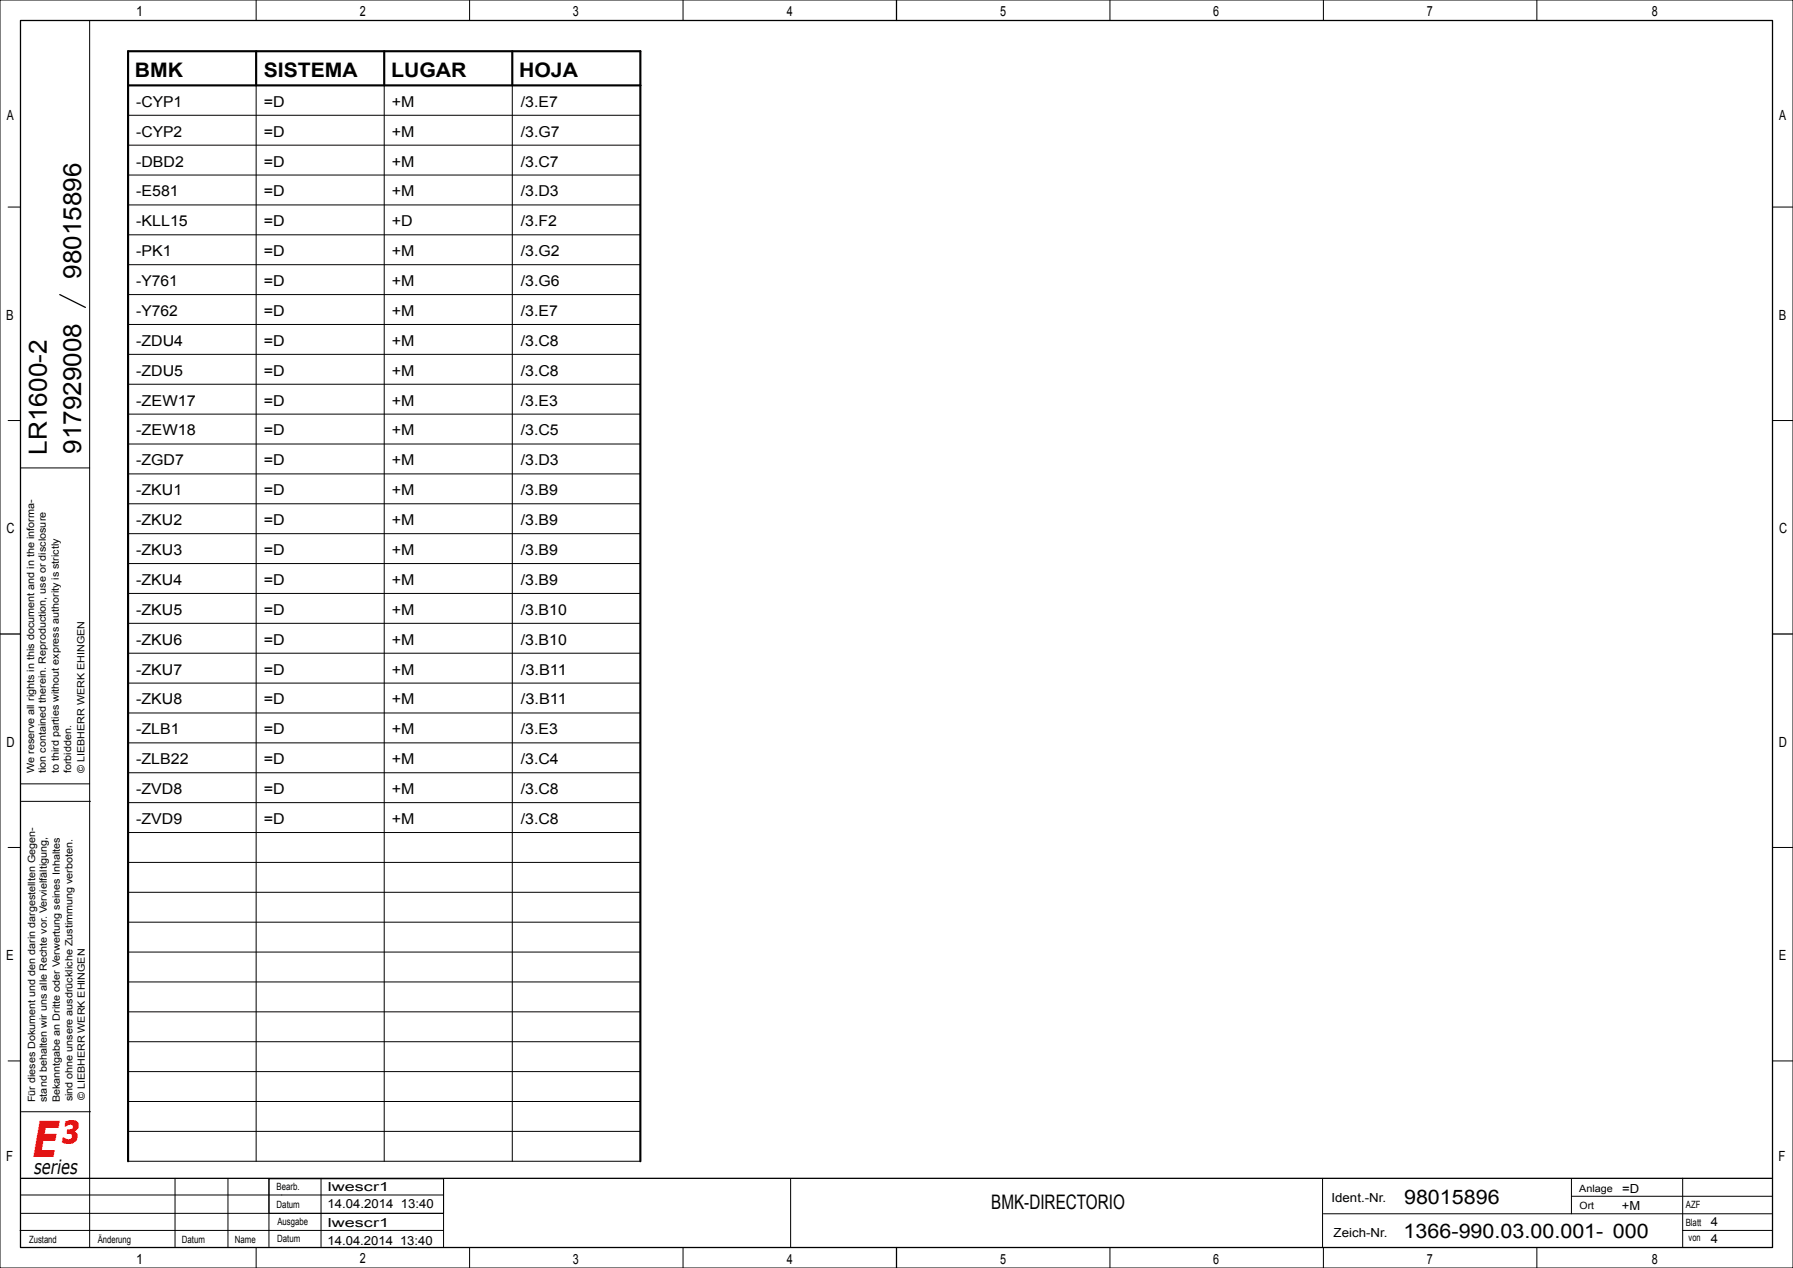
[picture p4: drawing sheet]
<svg xmlns="http://www.w3.org/2000/svg" width="420mm" height="297mm" viewBox="0 0 420 297" stroke-linecap="round" stroke-linejoin="round" font-family="sans-serif">
<defs><g id="words">
<text font-size="11.5" fill="#f00" x="7.6" y="271">E³</text>
<g font-size="5.9">
<text x="19" y="65.3" transform="rotate(-90 19 65.3)">98015896</text>
<text x="11" y="106.5" transform="rotate(-90 11 106.5)">LR1600-2</text>
<text x="19" y="106.3" transform="rotate(-90 19 106.3)">917929008</text>
</g>
<g font-size="4.7">
<text x="31.6" y="18">BMK</text>
<text x="61.8" y="18">SISTEMA</text>
<text x="91.6" y="18">LUGAR</text>
<text x="121.6" y="18">HOJA</text>
<text x="328.9" y="281.9">98015896</text>
<text x="232.2" y="283.2">BMK-DIRECTORIO</text>
<text x="328.8" y="290">1366-990.03.00.001- 000</text>
</g>
<text font-size="4.6" x="8" y="275">series</text>
<g font-size="3.5">
<text x="31.9" y="25">-CYP1</text>
<text x="61.8" y="25">=D</text>
<text x="91.8" y="25">+M</text>
<text x="122" y="25">/3.E7</text>
<text x="31.9" y="32">-CYP2</text>
<text x="61.8" y="32">=D</text>
<text x="91.8" y="32">+M</text>
<text x="122" y="32">/3.G7</text>
<text x="31.9" y="39">-DBD2</text>
<text x="61.8" y="39">=D</text>
<text x="91.8" y="39">+M</text>
<text x="122" y="39">/3.C7</text>
<text x="31.9" y="46">-E581</text>
<text x="61.8" y="46">=D</text>
<text x="91.8" y="46">+M</text>
<text x="122" y="46">/3.D3</text>
<text x="31.9" y="53">-KLL15</text>
<text x="61.8" y="53">=D</text>
<text x="91.8" y="53">+D</text>
<text x="122" y="53">/3.F2</text>
<text x="31.9" y="60">-PK1</text>
<text x="61.8" y="60">=D</text>
<text x="91.8" y="60">+M</text>
<text x="122" y="60">/3.G2</text>
<text x="31.9" y="67">-Y761</text>
<text x="61.8" y="67">=D</text>
<text x="91.8" y="67">+M</text>
<text x="122" y="67">/3.G6</text>
<text x="31.9" y="74">-Y762</text>
<text x="61.8" y="74">=D</text>
<text x="91.8" y="74">+M</text>
<text x="122" y="74">/3.E7</text>
<text x="31.9" y="81">-ZDU4</text>
<text x="61.8" y="81">=D</text>
<text x="91.8" y="81">+M</text>
<text x="122" y="81">/3.C8</text>
<text x="31.9" y="88">-ZDU5</text>
<text x="61.8" y="88">=D</text>
<text x="91.8" y="88">+M</text>
<text x="122" y="88">/3.C8</text>
<text x="31.9" y="95">-ZEW17</text>
<text x="61.8" y="95">=D</text>
<text x="91.8" y="95">+M</text>
<text x="122" y="95">/3.E3</text>
<text x="31.9" y="102">-ZEW18</text>
<text x="61.8" y="102">=D</text>
<text x="91.8" y="102">+M</text>
<text x="122" y="102">/3.C5</text>
<text x="31.9" y="109">-ZGD7</text>
<text x="61.8" y="109">=D</text>
<text x="91.8" y="109">+M</text>
<text x="122" y="109">/3.D3</text>
<text x="31.9" y="116">-ZKU1</text>
<text x="61.8" y="116">=D</text>
<text x="91.8" y="116">+M</text>
<text x="122" y="116">/3.B9</text>
<text x="31.9" y="123">-ZKU2</text>
<text x="61.8" y="123">=D</text>
<text x="91.8" y="123">+M</text>
<text x="122" y="123">/3.B9</text>
<text x="31.9" y="130">-ZKU3</text>
<text x="61.8" y="130">=D</text>
<text x="91.8" y="130">+M</text>
<text x="122" y="130">/3.B9</text>
<text x="31.9" y="137">-ZKU4</text>
<text x="61.8" y="137">=D</text>
<text x="91.8" y="137">+M</text>
<text x="122" y="137">/3.B9</text>
<text x="31.9" y="144">-ZKU5</text>
<text x="61.8" y="144">=D</text>
<text x="91.8" y="144">+M</text>
<text x="122" y="144">/3.B10</text>
<text x="31.9" y="151">-ZKU6</text>
<text x="61.8" y="151">=D</text>
<text x="91.8" y="151">+M</text>
<text x="122" y="151">/3.B10</text>
<text x="31.9" y="158">-ZKU7</text>
<text x="61.8" y="158">=D</text>
<text x="91.8" y="158">+M</text>
<text x="122" y="158">/3.B11</text>
<text x="31.9" y="165">-ZKU8</text>
<text x="61.8" y="165">=D</text>
<text x="91.8" y="165">+M</text>
<text x="122" y="165">/3.B11</text>
<text x="31.9" y="172">-ZLB1</text>
<text x="61.8" y="172">=D</text>
<text x="91.8" y="172">+M</text>
<text x="122" y="172">/3.E3</text>
<text x="31.9" y="179">-ZLB22</text>
<text x="61.8" y="179">=D</text>
<text x="91.8" y="179">+M</text>
<text x="122" y="179">/3.C4</text>
<text x="31.9" y="186">-ZVD8</text>
<text x="61.8" y="186">=D</text>
<text x="91.8" y="186">+M</text>
<text x="122" y="186">/3.C8</text>
<text x="31.9" y="193">-ZVD9</text>
<text x="61.8" y="193">=D</text>
<text x="91.8" y="193">+M</text>
<text x="122" y="193">/3.C8</text>
</g>
<g font-size="3.3">
<text x="31.9" y="3.8">1</text>
<text x="84.3" y="3.7">2</text>
<text x="134.2" y="3.8">3</text>
<text x="184.3" y="3.8">4</text>
<text x="234.3" y="3.8">5</text>
<text x="284.2" y="3.8">6</text>
<text x="334.2" y="3.8">7</text>
<text x="386.9" y="3.8">8</text>
<text x="1.6" y="28.1">A</text>
<text x="416.8" y="28.1">A</text>
<text x="1.5" y="74.9">B</text>
<text x="416.7" y="74.9">B</text>
<text x="1.6" y="124.9">C</text>
<text x="416.8" y="124.9">C</text>
<text x="1.5" y="174.9">D</text>
<text x="416.7" y="174.9">D</text>
<text x="1.5" y="224.9">E</text>
<text x="416.7" y="224.9">E</text>
<text x="1.4" y="271.9">F</text>
<text x="416.6" y="271.9">F</text>
<text x="31.9" y="296">1</text>
<text x="84.3" y="295.9">2</text>
<text x="134.2" y="296">3</text>
<text x="184.3" y="296">4</text>
<text x="234.3" y="296">5</text>
<text x="284.2" y="296">6</text>
<text x="334.2" y="296">7</text>
<text x="386.9" y="296">8</text>
</g>
<g font-size="2.9">
<text x="76.8" y="279">lwescr1</text>
<text x="311.9" y="281.5">Ident.-Nr.</text>
<text x="380" y="279.5">=D</text>
<text x="76.7" y="283">14.04.2014 13:40</text>
<text x="76.8" y="287.5">lwescr1</text>
<text x="379.9" y="283.4">+M</text>
<text x="400.8" y="287.2">4</text>
<text x="76.7" y="291.5">14.04.2014</text>
<text x="93.7" y="291.5">13:40</text>
<text x="312.4" y="289.7">Zeich-Nr.</text>
<text x="400.8" y="291.1">4</text>
</g>
<g font-size="2.3">
<text x="8" y="181.1" transform="rotate(-90 8 181.1)">We reserve all rights in this document and in the informa-</text>
<text x="10.7" y="181.1" transform="rotate(-90 10.7 181.1)">tion contained therein. Reproduction, use or disclosure</text>
<text x="13.8" y="181.1" transform="rotate(-90 13.8 181.1)">to third parties without express authority is strictly</text>
<text x="16.7" y="181.1" transform="rotate(-90 16.7 181.1)">forbidden.</text>
<text x="19.8" y="181" transform="rotate(-90 19.8 181)">© LIEBHERR WERK EHINGEN</text>
<text x="17" y="258" transform="rotate(-90 17 258)">sind ohne unsere ausdrückliche Zustimmung verboten.</text>
<text x="19.9" y="257.7" transform="rotate(-90 19.9 257.7)">© LIEBHERR WERK EHINGEN</text>
<text x="8.2" y="258.2" transform="rotate(-90 8.2 258.2)">Für dieses Dokument und den darin dargestellten Gegen-</text>
<text x="11" y="258.1" transform="rotate(-90 11 258.1)">stand behalten wir uns alle Rechte vor. Vervielfältigung,</text>
<text x="14" y="258.2" transform="rotate(-90 14 258.2)">Bekanntgabe an Dritte oder Verwertung seines Inhaltes</text>
<text x="64.8" y="278.8">Bearb.</text>
<text x="369.9" y="279.3">Anlage</text>
<text x="64.8" y="282.9">Datum</text>
<text x="65" y="287">Ausgabe</text>
<text x="370" y="283.2">Ort</text>
<text x="394.9" y="287.1">Blatt</text>
<text x="394.9" y="283">AZF</text>
<text x="6.8" y="291.2">Zustand</text>
<text x="22.9" y="291.2">Änderung</text>
<text x="42.6" y="291.2">Datum</text>
<text x="55" y="291.2">Name</text>
<text x="64.9" y="290.9">Datum</text>
<text x="395.6" y="290.8">von</text>
</g>
</g></defs>
<g fill="none" stroke="#000" stroke-width=".23">
<path d="M0 0h420v297h-420zM21 4.8v287.4M60 0v4.8M60 20v252M90 20v252M110 0v4.8M120 20v252M160 0v4.8M260 0v4.8M310 0v4.8M360 0v4.8M30 27h120"/>
<path d="M30 34h120M1.9 48.5h2.9M30 41h120M30 48h120M30 55h120M415.2 48.5h4.8M30 62h120M30 69h120M30 76h120M1.9 98.5h2.9M30 83h120M30 90h120"/>
<path d="M30 97h120M415.2 98.5h4.8M4.8 109.6h16.2M30 104h120M30 111h120M30 118h120M30 125h120M30 132h120M30 139h120M30 146h120M30 153h120M30 160h120"/>
<path d="M30 167h120M30 174h120M1.9 198.5h2.9M4.8 183.6h16.2M5 187.7h16.2M30 181h120M30 188h120M30 195h120M415.2 198.5h4.8M30 202h120M30 209h120M30 216h120"/>
<path d="M30 223h120M30 230h120M30 237h120M1.9 248.5h2.9M30 244h120M30 251h120M30 258h120M415.2 248.5h4.8M4.8 279.9h99.1M5 260.4h16.2M30 265h120M30 272h120"/>
<path d="M41 276v16.1M53.4 276v16.2M63 276.1h40.9v8.1h-40.9zM63 276v16M75.2 276v16M103.9 276.2v16M185.2 276.2v16M309.8 276v16.2M368.1 276.1v8.2M394.2 276v16.2M4.7 288.2h99.2M4.8 284.2h99.1"/>
<path d="M60 292.2v4.8M110 292.2v4.8M160 292.2v4.8M260 292.2v4.8M310 292.2v4.8M310 284.3h105M360 292.2v4.8M368.1 280.2h47.1M415.2 288.2h-21"/>
</g>
<path d="M4.8 4.8h410.4v287.4h-410.4zM210 0v4.8M14 69l6 3M0 148.5h4.8M415.2 148.5h4.7M5 276h410M210 292.2v4.8" fill="none" stroke="#000" stroke-width=".3"/>
<path d="M30 20h120M60 12v8M90 12v8M120 12v8M30 272v-260h120v260" fill="none" stroke="#000" stroke-width=".5"/>
<use href="#words"/>
</svg>
